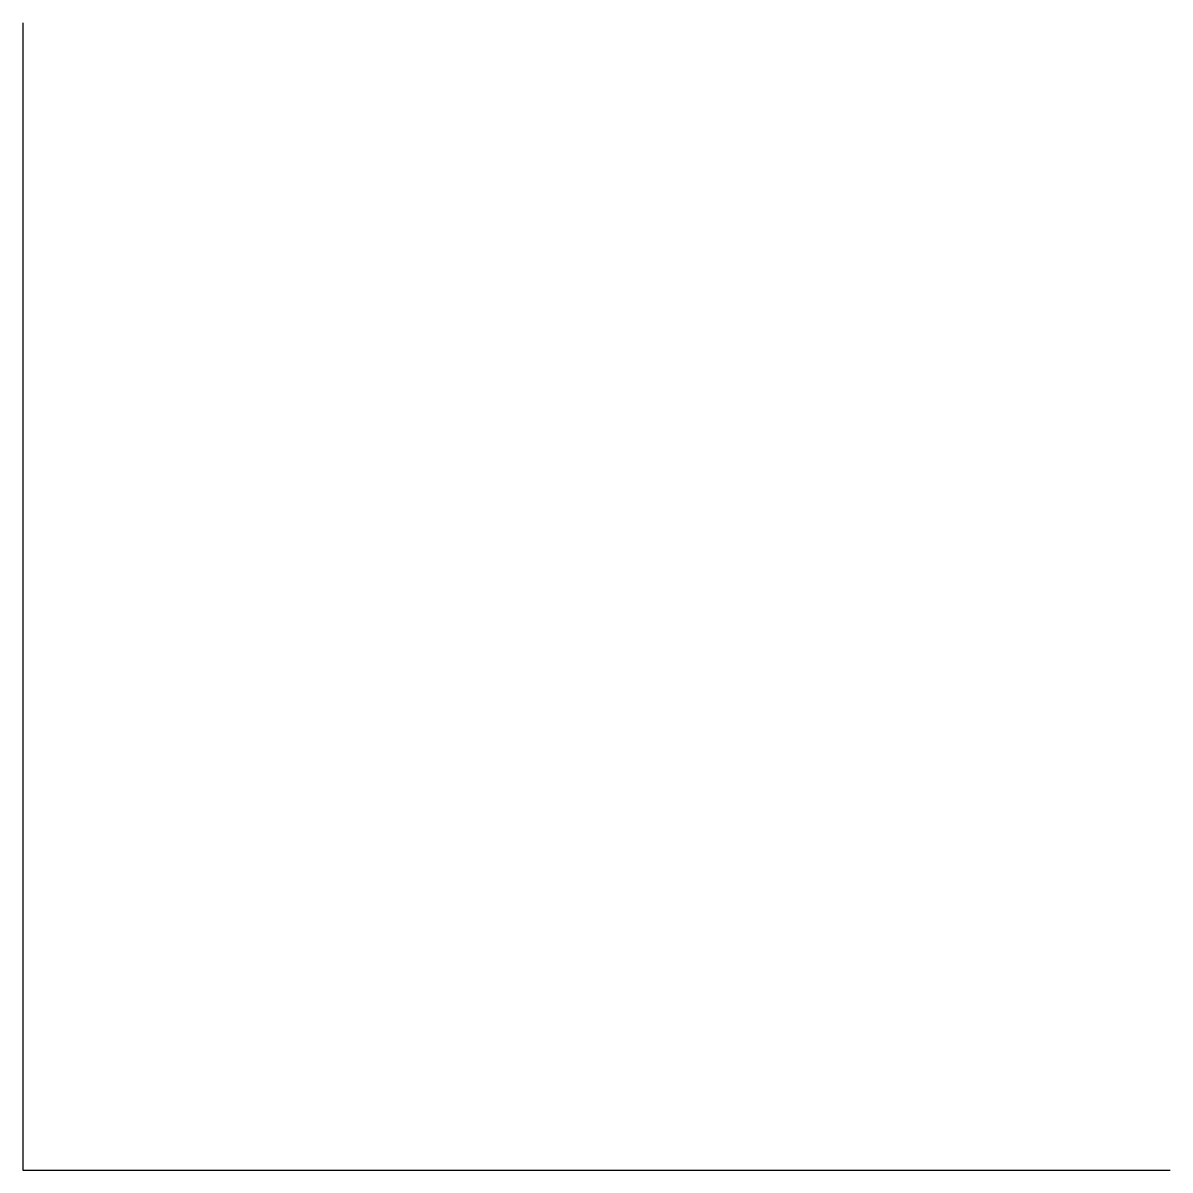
# Model space of a CAD drawing. Header units: millimetres. Extents: x 0 to 200, y 0 to 200.
import ezdxf

# ---------------------------------------------------------------- set-up
doc = ezdxf.new("R2010")
doc.units = ezdxf.units.MM
doc.layers.add('Profile', color=7, linetype='Continuous')

msp = doc.modelspace()

# ---------------------------------------------------------------- linework, layer by layer
at = {"layer": 'Profile'}
for p, q in [((0, 200), (0, 0)), ((0, 0), (200, 0))]:
    msp.add_line(p, q, dxfattribs=at)

doc.saveas('drawing.dxf')
